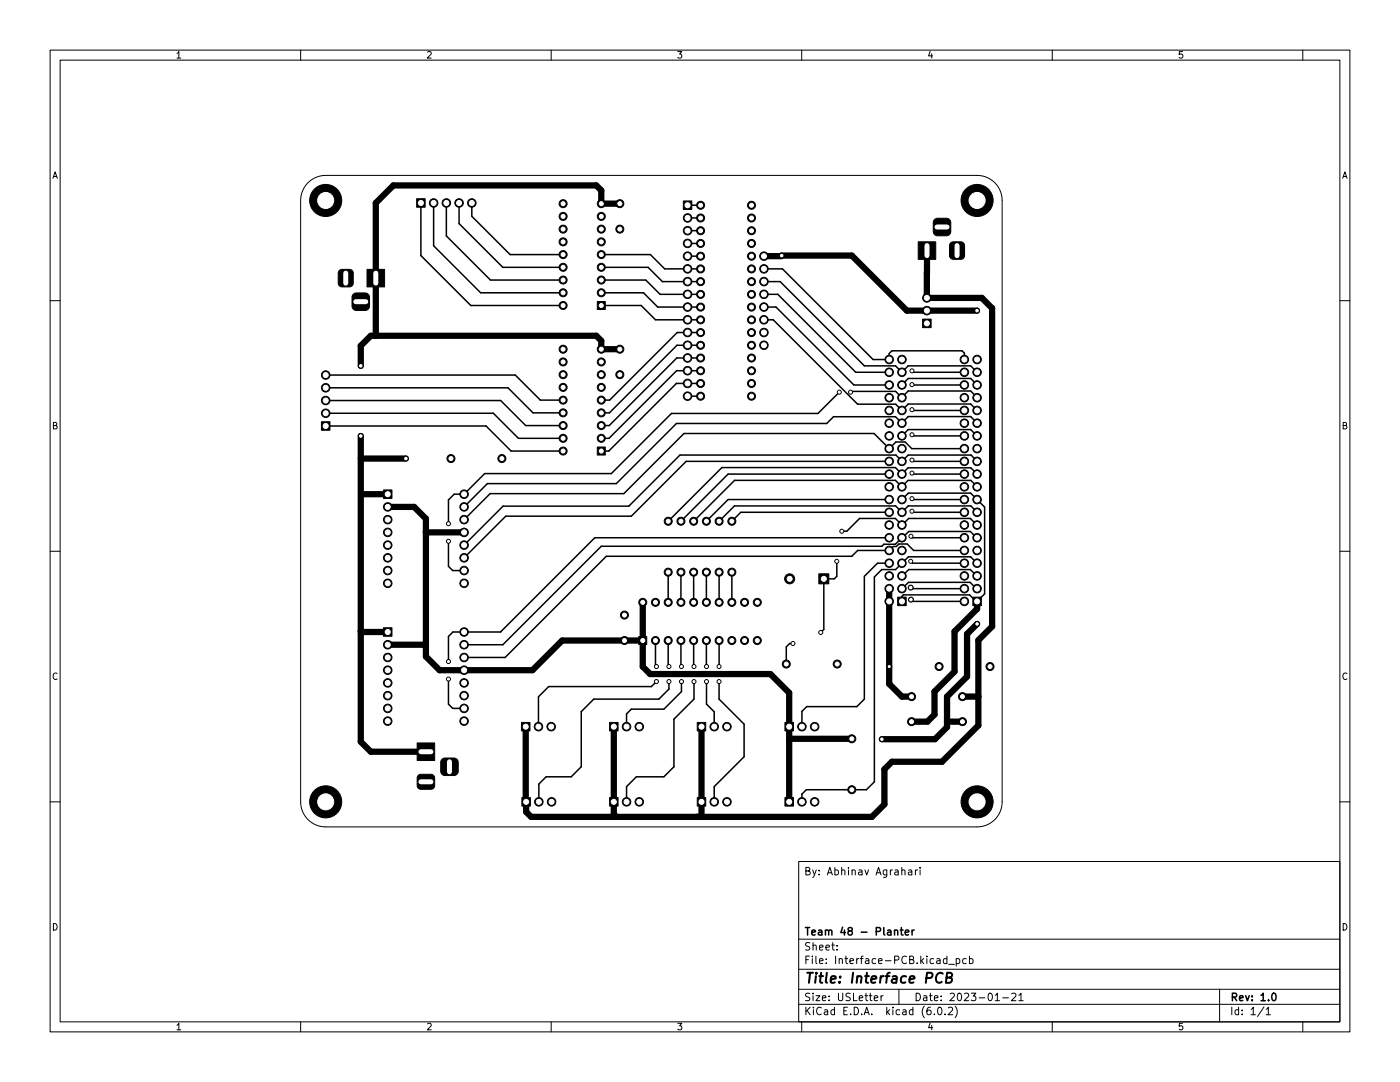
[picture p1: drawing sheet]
<svg xmlns="http://www.w3.org/2000/svg" width="279mm" height="216mm" viewBox="0 0 279 216" stroke-linecap="round" stroke-linejoin="round" font-family="sans-serif">
<defs><g id="words">
<text font-size="2.8" x="160.4" y="196.2">Title: Interface PCB</text>
<g font-size="2.1">
<text x="160.4" y="174.6">By: Abhinav Agrahari</text>
<text x="160.4" y="189.7">Sheet:</text>
<text x="160.4" y="186.7">Team 48 - Planter</text>
<text x="160.4" y="192.4">File: Interface-PCB.kicad_pcb</text>
<text x="160.4" y="202.5">KiCad E.D.A. kicad (6.0.2)</text>
<text x="160.4" y="199.7">Size: USLetter</text>
<text x="182.4" y="199.7">Date: 2023-01-21</text>
<text x="245.4" y="199.7">Rev: 1.0</text>
<text x="245.4" y="202.5">Id: 1/1</text>
</g>
<g font-size="1.8">
<text x="35" y="11.6">1</text>
<text x="85" y="11.6">2</text>
<text x="135" y="11.6">3</text>
<text x="185" y="11.6">4</text>
<text x="235" y="11.6">5</text>
<text x="10.3" y="35.6">A</text>
<text x="267.7" y="35.6">A</text>
<text x="10.3" y="85.7">B</text>
<text x="267.7" y="85.7">B</text>
<text x="10.3" y="135.6">C</text>
<text x="267.7" y="135.6">C</text>
<text x="10.3" y="185.7">D</text>
<text x="267.7" y="185.7">D</text>
<text x="35" y="205.6">1</text>
<text x="85" y="205.6">2</text>
<text x="135" y="205.6">3</text>
<text x="185" y="205.6">4</text>
<text x="235" y="205.6">5</text>
</g>
</g></defs>
<g fill="none" stroke="#000" stroke-width=".2">
<path d="M10 10h259.4v195.9h-259.4zM12 12h255.4v191.9h-255.4zM60 10v2M110 10v2M160 10v2M210 10v2M260 10v2M61.5 36.5a5 5 0 0 1 3.5-1.5h130a5 5 0 0 1 5 5v120a5 5 0 0 1-5 5h-130a5 5 0 0 1-5-5v-120a5 5 0 0 1 1.5-3.5zM10 60h2M267.4 60h2M10 110h2M267.4 110h2"/>
<path d="M10 160h2M267.4 160h2M159.4 171.9h108v32h-108zM180 173.7l.2-.1h.3l.1 1M181.3 173.6h.6l.1 1M182 173.9l-.5 .1-.2 .2 .2 .4 .5-.1M182.7 173.6v1M183.1 173.6l-.4 .3M183.6 173.1v.1M183.6 173.6v1M159.4 197.4h108M159.4 193.4h108"/>
<path d="M159.4 187.4h108M167 189.4v.2M167 188.7v.1M174.5 199.2l.7-.2-.1-.3h-.4l-.2 .2v.7h.6M175.8 198.7v1M176.3 198.7l-.5 .3M179.4 197.4v3M189 191.4l-.5-.1-.2 .3 .1 .6h.6M189 190.8v1.5M189.3 192.4h1.2M190.8 191.4l.5-.1 .2 .3-.1 .6h-.6M190.8 191.3v1.5"/>
<path d="M192.8 191.4l-.4-.1-.3 .3 .2 .6h.5M193.5 191.4l.4-.1 .3 .3-.2 .6h-.5M193.5 190.8v1.5M198.6 198.6l.4-.4v1.5M198.6 199.7h.9M200.1 199.1h1.2M201.9 198.3l.6-.1 .3 .4-1 1.1h1M203.3 198.6l.5-.4v1.5M203.3 199.7h.9M243.4 197.4v6.5M60 203.9v2M110 203.9v2"/>
<path d="M159.4 200.4h108M160 203.9v2M186.5 202.3v.2M187.3 201h.2a.8 .8 0 0 1 .5 .7 .8 .8 0 0 1-.5 .8 1 1 0 0 1-.2-1.5zM188.6 202.3v.2M189.3 201.1l.5-.1 .3 .4-.9 1.1h.9M190.6 200.8a1.72 1.72 0 0 1 0 2.2M210 203.9v2M252.3 200.9l-1.3 1.9M252.7 201.4l.4-.4v1.5M252.7 202.5h.8M260 203.9v2"/>
</g>
<g fill="none" stroke="#000" stroke-width=".3">
<path d="M84 40.5v10.5l10 10h18.4M86.5 40.5v8.5l9.4 9.4h16.5M89.1 40.5v6.6l8.8 8.8h14.5M91.6 40.5v4.1l8.7 8.7h12.1M94.2 40.5v2.7l7.6 7.6h10.6M120 58.4h8.4l2.9 2.9h8.5M120 55.9h8.9l2.8 2.8h8.1M120 53.3h9.3l2.9 2.9h7.6M120 50.8h9.8l2.8 2.8 7.2 .1M137.2 43.5h2.6M137.2 46h2.6M137.2 48.6h2.6"/>
<path d="M137.2 51.1h2.6M137.2 40.9h2.6M139.8 58.7h.1M139.8 56.2h.1M139.8 43.5h.1M139.8 46h.1M139.8 40.9v.1M152.5 58.7h2.7l15.6 15.6h6.7M152.5 56.2h3.2l16.8 16.8h6.2l1.3 1.3M152.5 53.6h3.7l18 18.1h3.3v-1.2l.5-.5h14l.5 .5v1.2M65 79.9h34.9l5 5h7.5M65 77.4h36.4l5 5h6"/>
<path d="M65 74.8h37.8l5 5h4.6M120 61h8l2.8 2.8h9M135 76.5l-13.5 13.5h-1.5M135 76.5h.1M135 76.5h4.8M137.2 79l2.6 .1M139.8 74h-4.8l-13.5 13.5h-1.5M139.8 74h.1M139.8 71.4h-4.7l-13.5 13.5h-1.6M139.8 71.4h.1M139.8 68.9h-4.7l-13.5 13.5h-1.6M139.8 68.9h.1"/>
<path d="M139.8 66.3h-4.6l-13.5 13.5h-1.7M139.8 66.3v.1M139.8 63.8h.1M139.8 61.3h.1M152.5 63.8h1.8l16.9 16.9h7.5l1.3 1.2M152.5 61.3h2.4l15.5 15.5h7.1M167.5 78.3l-4.2 4.2h-29.3l-12 12h-25.3l-4.1 4.1h-2l-1.1 1.2v4.7M169.7 78.3l.2-.2h8.8l1.3 1.3M180 74.3l1.3-1.3h12.4l1.3 1.3M180 79.3l1.3-1.3h12.4l1.3 1.3M180 76.8l1.3-1.3h12.4l1.3 1.3M182 76.7l10.5 .1"/>
<path d="M182 74l.3 .3h10.2M65 85h32l5 5h10.4M65 82.5h33.5l5 5h8.9M177.5 94.6h-32.2l-9.4 9.4M177.5 99.7h-32.2l-4.3 4.3M177.5 92.1h-40.6l-10.9 10.9h-25.1l-8.3 8.3M180 87l1.3-1.3h12.4l1.3 1.3M180 81.9l1.3-1.3h12.4l1.3 1.3M180 92.1l-1.2-1.3h-43.1l-10.2 10.2h-25.1l-7.8 7.8M180 99.7l1.3-1.3h12.4l2.8 2.8v17.3l-1.5 1.5M180 94.6l1.2-1.2h12.5l1.3 1.2M180 94.6l-1.3-1.3h-34.6l-10.7 10.7"/>
<path d="M180 97.1l1.2-1.2h12.6l1.2 1.2M180 97.1l-1.3-1.3h-32.1l-8.2 8.2M180 84.4l1.3-1.3h12.4l1.3 1.3M180 84.4l-1.3-1.3h-12.4l-1.3 1.4h-30l-12 12h-25.7l-4.7 4.6M180 92l1.3-1.2h12.5l1.2 1.2M182 94.4l.2 .2h10.3M182 99.5l.2 .2h10.3M182 91.8l.3 .3h10.2M182 86.7l.2 .3h10.3M182 81.7l.2 .2h10.3M192.5 89.5h-10.5l-1.4-1.3h-1.8l-1.3 1.3-3.1-3h-37.9l-12 12h-26.7l-5.2 5.2M89.5 108v5l.9 .8h2.2"/>
<path d="M133.4 114.2v6M135.9 114.2v6M138.4 114.2v6M141 114.2v6M143.5 114.2v6M146.1 114.2v6M167 112v3l-.5 .5h-2.1v10.1l-.6 .6M177.5 112.4h-2.4l-2.6 2.6v24.5l-1.5 1.5h-10l-1 1v3M177.5 102.2h-29.7l-1.7 1.8M177.5 107.3h-58.8l-18.8 18.8h-9.5l-.9 .9v5M180 117.5l1.3-1.3h12.3l1.4 1.3M180 115l1.3-1.3h12.4l1.3 1.3"/>
<path d="M180 107.4l1.3-1.3h12.4l1.3 1.3M180 107.3l-1.3 1.3h-2.3l-.4 .4h-56l-19.6 19.6h-7.8M180 102.2l1.3-1.2h12.4l1.3 1.2M180 102.2l-1.3-1.2h-32.1l-3.1 3M181.7 112l.4 .4h10.4M181.7 117.2l.3 .3h10.5M181.8 107l.3 .3h10.4M181.8 119.7l.4 .3h10.3M182 102l.2 .2h10.3M192.5 109.8h-10.2l-1.3-1.3h-1.6l-.5 .5h-.6l-.8 .8h-6.3l-1.2 1.2h-49l-20.2 20.2h-8.2M195 104.8l-1.3-1.4h-12.4l-1.3 1.4-1.3-1.4h-7.1l-2.6 2.6h-1M195 112.4l-1.3-1.3h-12.4l-2.6 2.6h-2.7l-1.5 1.4v40.9l-1.6 1.6h-12l-.9 .9v1.5"/>
<path d="M89.5 135.5v5l.9 .8h2.2M130.8 127.8v5l.2 .2M131 136l-1 1h-20.5l-2 2v6M133.4 127.8v5.1l.1 .1M133.5 136v1.5l-2 2h-13l-2.5 2.5v11l-2 2h-5l-1.5 1.5v3.5M135.9 127.8v5.1l.1 .1M136 136v2l-3.5 3.5h-6.5l-1 1v2.5M138.4 127.8l.1 5.2M138.5 136v3.5l-4 4v9.5l-2 2h-5.5l-2 2v3M141 127.8v5.2M141 136v4.5l1.5 1.5v3M143.5 136v3.5l5 5v6.5l-6 6v3"/>
<path d="M143.5 127.8v5.2M158.2 128.4h-.6l-.7 .7v3.4M180 120.1v-1l.3-.4h13.2l1.5 1.4M178.5 185.7l.2-.1 .4 .1 .1 .9M178.5 185.6v1M179.7 185.6h.5M179.9 185.1v1.3l.3 .2M180.7 186.1l.7-.2-.1-.2-.4-.1-.2 .2v.7h.6M182 185.6v1M182.5 185.6l-.5 .3M254 198.2h.2a.8 .8 0 0 1 .5 .7 .8 .8 0 0 1-.5 .8 1 1 0 0 1-.2-1.5z"/>
</g>
<path d="M188.1 194.3a.88 .88 0 0 0-1 0 .88 .88 0 0 0-.3 .9 .69 .69 0 0 0 .3 .8 .69 .69 0 0 0 .8-.1M188.9 195.1h.7l.3-.2a.45 .45 0 0 0-.2-.8h-.7l-.2 2 .9-.1a.51 .51 0 0 0 .3-.5 .51 .51 0 0 0-.4-.4" fill="none" stroke="#000" stroke-width=".4"/>
<g fill="#000" stroke="#000" stroke-width=".2">
<path d="M67.8 53.9l.5-.2h1.4l.6 .3 .2 .5v2l-.3 .6-.5 .2h-1.4l-.6-.3-.2-.5v-2zM70.5 58.7l.5-.2 1.9-.1a.88 .88 0 0 1 .8 .9v1.8a.88 .88 0 0 1-.8 .9h-1.8a.88 .88 0 0 1-.8-.9v-1.9zM73.3 53.7h3.4v3.6h-3.4zM83.1 39.6h1.7v1.7h-1.7zM136.4 40.1h1.7v1.7h-1.7zM183.3 48.3h3.4v3.4h-3.4zM186.5 43.8l.5-.2h1.9a.88 .88 0 0 1 .8 .8v1.8a.88 .88 0 0 1-.8 .8h-1.8a.88 .88 0 0 1-.8-.8v-1.9zM189.7 48.5l.6-.2h1.6l.4 .2 .2 .5v2l-.3 .6-.5 .1h-1.4l-.6-.2-.2-.5v-2zM119.2 60.2h1.6v1.6h-1.6zM184.1 63.7h1.7v1.7h-1.7zM64.1 84.1h1.8v1.7h-1.8zM76.5 97.8h1.7v1.7h-1.7z"/>
<path d="M119.2 89.2h1.6v1.6h-1.6zM163.4 114.5h2v2h-2zM179.2 119.1h1.7v1.7h-1.7zM194.1 119.1h1.7v1.7h-1.7zM76.5 125.3h1.7v1.7h-1.7zM127.5 127h1.6v1.6h-1.6zM83.5 154.7l.5-.2h2l.5 .2 .2 .5v1.6l-.1 .4-.6 .3h-2l-.5-.2-.2-.5v-1.7zM83.3 148.2h3.4v3.6h-3.4zM88.2 151.5l.5-.2 1.9-.1a.88 .88 0 0 1 .8 .9v1.8a.88 .88 0 0 1-.8 .9h-1.8a.88 .88 0 0 1-.8-.9v-1.9zM104.1 144.2h1.7v1.7h-1.7zM121.6 144.2h1.8v1.7h-1.8zM139.2 144.2h1.7v1.7h-1.7z"/>
<path d="M156.6 144.2h1.7v1.7h-1.7zM104.1 159.2h1.7v1.7h-1.7zM121.6 159.2h1.8v1.7h-1.8zM139.2 159.2h1.7v1.7h-1.7zM156.6 159.2h1.7v1.7h-1.7z"/>
<circle cx="65" cy="40" r="3.2"/>
<circle cx="195" cy="40" r="3.2"/>
<circle cx="86.5" cy="40.5" r=".85"/>
<circle cx="89.1" cy="40.5" r=".85"/>
<circle cx="91.6" cy="40.5" r=".85"/>
<circle cx="94.2" cy="40.5" r=".85"/>
<circle cx="112.4" cy="48.3" r=".8"/>
<circle cx="112.4" cy="45.7" r=".8"/>
<circle cx="112.4" cy="43.2" r=".8"/>
<circle cx="112.4" cy="40.6" r=".8"/>
<circle cx="112.4" cy="55.9" r=".8"/>
<circle cx="112.4" cy="50.8" r=".8"/>
<circle cx="112.4" cy="58.4" r=".8"/>
<circle cx="112.4" cy="53.3" r=".8"/>
<circle cx="120" cy="40.6" r=".8"/>
<circle cx="120" cy="45.7" r=".8"/>
<circle cx="120" cy="43.2" r=".8"/>
<circle cx="120" cy="48.3" r=".8"/>
<circle cx="120" cy="55.9" r=".8"/>
<circle cx="120" cy="53.3" r=".8"/>
<circle cx="120" cy="58.4" r=".8"/>
<circle cx="120" cy="50.8" r=".8"/>
<circle cx="123.7" cy="40.6" r=".8"/>
<circle cx="123.7" cy="45.7" r=".8"/>
<circle cx="137.2" cy="58.7" r=".85"/>
<circle cx="137.2" cy="51.1" r=".85"/>
<circle cx="137.2" cy="56.2" r=".85"/>
<circle cx="137.2" cy="53.6" r=".85"/>
<circle cx="137.2" cy="46" r=".85"/>
<circle cx="137.2" cy="48.6" r=".85"/>
<circle cx="137.2" cy="43.5" r=".85"/>
<circle cx="139.8" cy="48.6" r=".8"/>
<circle cx="139.8" cy="43.5" r=".8"/>
<circle cx="139.8" cy="41" r=".8"/>
<circle cx="139.8" cy="46" r=".8"/>
<circle cx="139.8" cy="53.7" r=".8"/>
<circle cx="139.8" cy="58.7" r=".8"/>
<circle cx="139.8" cy="56.2" r=".8"/>
<circle cx="139.8" cy="51.1" r=".8"/>
<circle cx="150" cy="41" r=".8"/>
<circle cx="150" cy="46" r=".8"/>
<circle cx="150" cy="43.5" r=".8"/>
<circle cx="150" cy="48.6" r=".8"/>
<circle cx="150" cy="58.7" r=".8"/>
<circle cx="150" cy="51.1" r=".8"/>
<circle cx="150" cy="53.7" r=".8"/>
<circle cx="150" cy="56.2" r=".8"/>
<circle cx="152.5" cy="56.2" r=".85"/>
<circle cx="152.5" cy="58.7" r=".85"/>
<circle cx="152.5" cy="51.1" r=".85"/>
<circle cx="152.5" cy="53.6" r=".85"/>
<circle cx="156" cy="51" r=".5"/>
<circle cx="185" cy="59.4" r=".85"/>
<circle cx="65" cy="77.4" r=".85"/>
<circle cx="65" cy="74.8" r=".85"/>
<circle cx="65" cy="79.9" r=".85"/>
<circle cx="72" cy="73" r=".5"/>
<circle cx="112.4" cy="72.2" r=".8"/>
<circle cx="112.4" cy="74.8" r=".8"/>
<circle cx="112.4" cy="79.8" r=".8"/>
<circle cx="112.4" cy="69.7" r=".8"/>
<circle cx="112.4" cy="77.3" r=".8"/>
<circle cx="112.4" cy="61" r=".8"/>
<circle cx="120" cy="74.8" r=".8"/>
<circle cx="120" cy="72.2" r=".8"/>
<circle cx="120" cy="69.7" r=".8"/>
<circle cx="120" cy="79.8" r=".8"/>
<circle cx="120" cy="77.3" r=".8"/>
<circle cx="123.7" cy="74.8" r=".8"/>
<circle cx="123.7" cy="69.7" r=".8"/>
<circle cx="137.2" cy="66.3" r=".85"/>
<circle cx="137.2" cy="76.5" r=".85"/>
<circle cx="137.2" cy="61.3" r=".85"/>
<circle cx="137.2" cy="68.9" r=".85"/>
<circle cx="137.2" cy="79" r=".85"/>
<circle cx="137.2" cy="74" r=".85"/>
<circle cx="137.2" cy="71.4" r=".85"/>
<circle cx="137.2" cy="63.8" r=".85"/>
<circle cx="139.8" cy="76.5" r=".8"/>
<circle cx="139.8" cy="61.3" r=".8"/>
<circle cx="139.8" cy="68.9" r=".8"/>
<circle cx="139.8" cy="63.8" r=".8"/>
<circle cx="139.8" cy="71.4" r=".8"/>
<circle cx="139.8" cy="66.4" r=".8"/>
<circle cx="139.8" cy="79.1" r=".8"/>
<circle cx="139.8" cy="74" r=".8"/>
<circle cx="150" cy="66.4" r=".8"/>
<circle cx="150" cy="74" r=".8"/>
<circle cx="150" cy="79.1" r=".8"/>
<circle cx="150" cy="76.5" r=".8"/>
<circle cx="150" cy="63.8" r=".8"/>
<circle cx="150" cy="61.3" r=".8"/>
<circle cx="150" cy="71.4" r=".8"/>
<circle cx="150" cy="68.9" r=".8"/>
<circle cx="152.5" cy="61.3" r=".85"/>
<circle cx="152.5" cy="68.9" r=".85"/>
<circle cx="152.5" cy="63.8" r=".85"/>
<circle cx="152.5" cy="66.3" r=".85"/>
<circle cx="167.5" cy="78.3" r=".4"/>
<circle cx="169.7" cy="78.3" r=".4"/>
<circle cx="177.5" cy="79.4" r=".85"/>
<circle cx="177.5" cy="74.3" r=".85"/>
<circle cx="177.5" cy="71.7" r=".85"/>
<circle cx="177.5" cy="76.8" r=".85"/>
<circle cx="180" cy="79.4" r=".85"/>
<circle cx="180" cy="76.8" r=".85"/>
<circle cx="180" cy="71.7" r=".85"/>
<circle cx="180" cy="74.3" r=".85"/>
<circle cx="182" cy="76.8" r=".4"/>
<circle cx="182" cy="74" r=".4"/>
<circle cx="185" cy="62" r=".85"/>
<circle cx="192.5" cy="71.7" r=".85"/>
<circle cx="192.5" cy="74.3" r=".85"/>
<circle cx="192.5" cy="76.8" r=".85"/>
<circle cx="192.5" cy="79.4" r=".85"/>
<circle cx="195" cy="62" r=".5"/>
<circle cx="195" cy="79.4" r=".85"/>
<circle cx="195" cy="76.8" r=".85"/>
<circle cx="195" cy="74.3" r=".85"/>
<circle cx="195" cy="71.7" r=".85"/>
<circle cx="65" cy="82.5" r=".85"/>
<circle cx="72" cy="87" r=".5"/>
<circle cx="81" cy="91.5" r=".5"/>
<circle cx="90" cy="91.5" r=".8"/>
<circle cx="92.6" cy="98.6" r=".85"/>
<circle cx="100.2" cy="91.5" r=".8"/>
<circle cx="112.4" cy="82.4" r=".8"/>
<circle cx="112.4" cy="87.5" r=".8"/>
<circle cx="112.4" cy="84.9" r=".8"/>
<circle cx="112.4" cy="90" r=".8"/>
<circle cx="120" cy="82.4" r=".8"/>
<circle cx="120" cy="87.5" r=".8"/>
<circle cx="120" cy="84.9" r=".8"/>
<circle cx="177.5" cy="92.1" r=".85"/>
<circle cx="177.5" cy="94.6" r=".85"/>
<circle cx="177.5" cy="97.1" r=".85"/>
<circle cx="177.5" cy="81.9" r=".85"/>
<circle cx="177.5" cy="99.7" r=".85"/>
<circle cx="177.5" cy="89.5" r=".85"/>
<circle cx="177.5" cy="87" r=".85"/>
<circle cx="177.5" cy="84.4" r=".85"/>
<circle cx="180" cy="92.1" r=".85"/>
<circle cx="180" cy="87" r=".85"/>
<circle cx="180" cy="84.4" r=".85"/>
<circle cx="180" cy="81.9" r=".85"/>
<circle cx="180" cy="97.1" r=".85"/>
<circle cx="180" cy="94.6" r=".85"/>
<circle cx="180" cy="89.5" r=".85"/>
<circle cx="180" cy="99.7" r=".85"/>
<circle cx="182" cy="94.4" r=".4"/>
<circle cx="182" cy="81.7" r=".4"/>
<circle cx="182" cy="86.7" r=".4"/>
<circle cx="182" cy="91.8" r=".4"/>
<circle cx="182" cy="99.5" r=".4"/>
<circle cx="192.5" cy="84.4" r=".85"/>
<circle cx="192.5" cy="99.7" r=".85"/>
<circle cx="192.5" cy="89.5" r=".85"/>
<circle cx="192.5" cy="94.6" r=".85"/>
<circle cx="192.5" cy="92.1" r=".85"/>
<circle cx="192.5" cy="81.9" r=".85"/>
<circle cx="192.5" cy="97.1" r=".85"/>
<circle cx="192.5" cy="87" r=".85"/>
<circle cx="195" cy="92.1" r=".85"/>
<circle cx="195" cy="99.7" r=".85"/>
<circle cx="195" cy="84.4" r=".85"/>
<circle cx="195" cy="94.6" r=".85"/>
<circle cx="195" cy="87" r=".85"/>
<circle cx="195" cy="81.9" r=".85"/>
<circle cx="195" cy="97.1" r=".85"/>
<circle cx="195" cy="89.5" r=".85"/>
<circle cx="77.4" cy="106.2" r=".85"/>
<circle cx="77.4" cy="113.8" r=".85"/>
<circle cx="77.4" cy="108.8" r=".85"/>
<circle cx="77.4" cy="111.3" r=".85"/>
<circle cx="77.4" cy="101.1" r=".85"/>
<circle cx="77.4" cy="103.7" r=".85"/>
<circle cx="77.4" cy="116.4" r=".85"/>
<circle cx="89.5" cy="104.5" r=".4"/>
<circle cx="89.5" cy="108" r=".4"/>
<circle cx="92.6" cy="106.2" r=".85"/>
<circle cx="92.6" cy="101.1" r=".85"/>
<circle cx="92.6" cy="111.3" r=".85"/>
<circle cx="92.6" cy="113.8" r=".85"/>
<circle cx="92.6" cy="116.4" r=".85"/>
<circle cx="92.6" cy="103.7" r=".85"/>
<circle cx="92.6" cy="108.8" r=".85"/>
<circle cx="133.4" cy="114.2" r=".8"/>
<circle cx="133.4" cy="104" r=".8"/>
<circle cx="135.9" cy="114.2" r=".8"/>
<circle cx="135.9" cy="104" r=".8"/>
<circle cx="138.4" cy="104" r=".8"/>
<circle cx="138.4" cy="114.2" r=".8"/>
<circle cx="141" cy="114.2" r=".8"/>
<circle cx="141" cy="104" r=".8"/>
<circle cx="143.5" cy="104" r=".8"/>
<circle cx="143.5" cy="114.2" r=".8"/>
<circle cx="146.1" cy="114.2" r=".8"/>
<circle cx="146.1" cy="104" r=".8"/>
<circle cx="157.6" cy="115.5" r="1"/>
<circle cx="167" cy="112" r=".4"/>
<circle cx="168" cy="106" r=".4"/>
<circle cx="177.5" cy="120" r=".85"/>
<circle cx="177.5" cy="117.5" r=".85"/>
<circle cx="177.5" cy="107.3" r=".85"/>
<circle cx="177.5" cy="112.4" r=".85"/>
<circle cx="177.5" cy="102.2" r=".85"/>
<circle cx="177.5" cy="104.8" r=".85"/>
<circle cx="177.5" cy="114.9" r=".85"/>
<circle cx="177.5" cy="109.8" r=".85"/>
<circle cx="180" cy="102.2" r=".85"/>
<circle cx="180" cy="114.9" r=".85"/>
<circle cx="180" cy="109.8" r=".85"/>
<circle cx="180" cy="112.4" r=".85"/>
<circle cx="180" cy="104.8" r=".85"/>
<circle cx="180" cy="107.3" r=".85"/>
<circle cx="180" cy="117.5" r=".85"/>
<circle cx="181.7" cy="112" r=".4"/>
<circle cx="181.8" cy="117.3" r=".5"/>
<circle cx="181.8" cy="107" r=".4"/>
<circle cx="181.8" cy="119.6" r=".5"/>
<circle cx="182" cy="102" r=".4"/>
<circle cx="192.5" cy="109.8" r=".85"/>
<circle cx="192.5" cy="104.8" r=".85"/>
<circle cx="192.5" cy="102.2" r=".85"/>
<circle cx="192.5" cy="107.3" r=".85"/>
<circle cx="192.5" cy="114.9" r=".85"/>
<circle cx="192.5" cy="120" r=".85"/>
<circle cx="192.5" cy="112.4" r=".85"/>
<circle cx="192.5" cy="117.5" r=".85"/>
<circle cx="195" cy="109.8" r=".85"/>
<circle cx="195" cy="102.2" r=".85"/>
<circle cx="195" cy="104.8" r=".85"/>
<circle cx="195" cy="112.4" r=".85"/>
<circle cx="195" cy="114.9" r=".85"/>
<circle cx="195" cy="117.5" r=".85"/>
<circle cx="195" cy="107.3" r=".85"/>
<circle cx="77.4" cy="133.7" r=".85"/>
<circle cx="77.4" cy="138.8" r=".85"/>
<circle cx="77.4" cy="136.3" r=".85"/>
<circle cx="77.4" cy="128.6" r=".85"/>
<circle cx="77.4" cy="131.2" r=".85"/>
<circle cx="89.5" cy="135.5" r=".4"/>
<circle cx="89.5" cy="132" r=".4"/>
<circle cx="92.6" cy="133.7" r=".85"/>
<circle cx="92.6" cy="136.3" r=".85"/>
<circle cx="92.6" cy="138.8" r=".85"/>
<circle cx="92.6" cy="126.1" r=".85"/>
<circle cx="92.6" cy="128.6" r=".85"/>
<circle cx="92.6" cy="131.2" r=".85"/>
<circle cx="124.6" cy="122.7" r=".8"/>
<circle cx="124.6" cy="127.8" r=".8"/>
<circle cx="128.3" cy="120.2" r=".8"/>
<circle cx="130.8" cy="127.8" r=".8"/>
<circle cx="130.8" cy="120.2" r=".8"/>
<circle cx="131" cy="136" r=".4"/>
<circle cx="131" cy="133" r=".4"/>
<circle cx="133.4" cy="127.8" r=".8"/>
<circle cx="133.4" cy="120.2" r=".8"/>
<circle cx="133.5" cy="136" r=".4"/>
<circle cx="133.5" cy="133" r=".4"/>
<circle cx="135.9" cy="127.8" r=".8"/>
<circle cx="135.9" cy="120.2" r=".8"/>
<circle cx="136" cy="133" r=".4"/>
<circle cx="136" cy="136" r=".4"/>
<circle cx="138.4" cy="120.2" r=".8"/>
<circle cx="138.4" cy="127.8" r=".8"/>
<circle cx="138.5" cy="136" r=".4"/>
<circle cx="138.5" cy="133" r=".4"/>
<circle cx="141" cy="127.8" r=".8"/>
<circle cx="141" cy="120.2" r=".8"/>
<circle cx="141" cy="136" r=".4"/>
<circle cx="141" cy="133" r=".4"/>
<circle cx="143.5" cy="136" r=".4"/>
<circle cx="143.5" cy="133" r=".4"/>
<circle cx="143.5" cy="127.8" r=".8"/>
<circle cx="143.5" cy="120.2" r=".8"/>
<circle cx="146.1" cy="120.2" r=".8"/>
<circle cx="146.1" cy="127.8" r=".8"/>
<circle cx="148.6" cy="120.2" r=".8"/>
<circle cx="148.6" cy="127.8" r=".8"/>
<circle cx="151.1" cy="127.8" r=".8"/>
<circle cx="151.1" cy="120.2" r=".8"/>
<circle cx="156.9" cy="132.5" r=".8"/>
<circle cx="158.3" cy="128.4" r=".4"/>
<circle cx="163.8" cy="126.2" r=".4"/>
<circle cx="167.1" cy="132.5" r=".8"/>
<circle cx="177.5" cy="133" r=".4"/>
<circle cx="181.9" cy="139" r=".8"/>
<circle cx="187.4" cy="133" r=".8"/>
<circle cx="192.1" cy="139" r=".8"/>
<circle cx="195" cy="124.5" r=".5"/>
<circle cx="197.6" cy="133" r=".8"/>
<circle cx="65" cy="160" r="3.2"/>
<circle cx="77.4" cy="141.3" r=".85"/>
<circle cx="77.4" cy="143.9" r=".85"/>
<circle cx="92.6" cy="141.3" r=".85"/>
<circle cx="92.6" cy="143.9" r=".85"/>
<circle cx="107.5" cy="145" r=".85"/>
<circle cx="107.5" cy="160" r=".85"/>
<circle cx="110" cy="145" r=".85"/>
<circle cx="110.1" cy="160" r=".85"/>
<circle cx="125" cy="160" r=".85"/>
<circle cx="125" cy="145" r=".85"/>
<circle cx="127.6" cy="160" r=".85"/>
<circle cx="127.6" cy="145" r=".85"/>
<circle cx="142.5" cy="145" r=".85"/>
<circle cx="142.5" cy="160" r=".85"/>
<circle cx="145.1" cy="160" r=".85"/>
<circle cx="145.1" cy="145" r=".85"/>
<circle cx="160" cy="160" r=".85"/>
<circle cx="160" cy="145" r=".85"/>
<circle cx="162.6" cy="145" r=".85"/>
<circle cx="162.6" cy="160" r=".85"/>
<circle cx="170" cy="147.4" r=".8"/>
<circle cx="170" cy="157.6" r=".8"/>
<circle cx="176" cy="147.5" r=".5"/>
<circle cx="181.9" cy="144" r=".8"/>
<circle cx="192.1" cy="144" r=".8"/>
<circle cx="195" cy="160" r="3.2"/>
</g>
<g fill="none" stroke="#000" stroke-width="1.3">
<path d="M123.7 40.6h-3.7v-2.6l-1-1h-40.5l-3.5 3.5v26.5M152.5 51.1l17.5-.1 11 11h14M185 50v9.4h10.9l2.1 2.1v63.5l-2.7 2.8v17l-7.3 7.2h-10l-1.5 1.5v7l-2.5 2.5h-68l-1-1-.1-17M123.7 69.7h-3.7v-1.7l-1-1h-45l-2 2v4M72 87v61l2 2h11M72 91.5h9M72.4 98.6h5M77.4 101.1h5.3l2.3 2.4v27.5l2.7 2.7h18.6l5.9-5.9h16.1M85.3 106.2h7.3M177.5 117.5v19l2.5 2.5h1.9M72 126l.1 .1h5.3M77.4 128.6h7.3l.3 .4"/>
<path d="M128.3 120.2v12.8l1.5 1.5h24l3.7 3.7v21.8M192.1 139h3.2M195 124.5l-2 2v8.5l-4 4v6.1l-2.4 2.4h-10.6M195 120v1.5l-4.5 4.5v8l-4 4v4.6l-1.4 1.4h-3.2M122.5 145v17.5l.5 .5M140 145v18M170 147.4l-12.5 .1M189 144h3.1"/>
</g>
<g fill="#fff" stroke="#fff" stroke-width=".2">
<circle cx="168" cy="106" r=".2"/>
<circle cx="163.8" cy="126.2" r=".2"/>
<circle cx="167" cy="112" r=".2"/>
<circle cx="176" cy="147.5" r=".25"/>
<circle cx="156" cy="51" r=".25"/>
<circle cx="195" cy="124.5" r=".25"/>
<circle cx="195" cy="62" r=".25"/>
<circle cx="72" cy="87" r=".25"/>
<circle cx="81" cy="91.5" r=".25"/>
<circle cx="72" cy="73" r=".25"/>
<circle cx="141" cy="136" r=".2"/>
<circle cx="141" cy="133" r=".2"/>
<circle cx="133.5" cy="136" r=".2"/>
<circle cx="133.5" cy="133" r=".2"/>
<circle cx="138.5" cy="133" r=".2"/>
<circle cx="138.5" cy="136" r=".2"/>
<circle cx="143.5" cy="136" r=".2"/>
<circle cx="143.5" cy="133" r=".2"/>
<circle cx="131" cy="133" r=".2"/>
<circle cx="131" cy="136" r=".2"/>
<circle cx="136" cy="136" r=".2"/>
<circle cx="136" cy="133" r=".2"/>
<circle cx="182" cy="76.8" r=".2"/>
<circle cx="182" cy="74" r=".2"/>
<circle cx="182" cy="94.4" r=".2"/>
<circle cx="182" cy="99.5" r=".2"/>
<circle cx="182" cy="102" r=".2"/>
<circle cx="182" cy="91.8" r=".2"/>
<circle cx="182" cy="86.7" r=".2"/>
<circle cx="89.5" cy="132" r=".2"/>
<circle cx="181.8" cy="107" r=".2"/>
<circle cx="89.5" cy="135.5" r=".2"/>
<circle cx="89.5" cy="104.5" r=".2"/>
<circle cx="89.5" cy="108" r=".2"/>
<circle cx="169.7" cy="78.3" r=".2"/>
<circle cx="167.5" cy="78.2" r=".2"/>
<circle cx="181.8" cy="112" r=".2"/>
<circle cx="158.2" cy="128.4" r=".2"/>
<circle cx="182" cy="81.7" r=".2"/>
<circle cx="177.5" cy="133" r=".2"/>
<circle cx="181.8" cy="119.6" r=".25"/>
<circle cx="181.7" cy="117.2" r=".25"/>
<circle cx="120" cy="61" r=".4"/>
<circle cx="120" cy="58.4" r=".4"/>
<circle cx="120" cy="55.9" r=".4"/>
<circle cx="120" cy="53.3" r=".4"/>
<circle cx="120" cy="50.8" r=".4"/>
<circle cx="120" cy="48.3" r=".4"/>
<circle cx="120" cy="45.7" r=".4"/>
<circle cx="120" cy="43.2" r=".4"/>
<circle cx="120" cy="40.6" r=".4"/>
<circle cx="112.4" cy="40.6" r=".4"/>
<circle cx="112.4" cy="43.2" r=".4"/>
<circle cx="112.4" cy="45.7" r=".4"/>
<circle cx="112.4" cy="48.3" r=".4"/>
<circle cx="112.4" cy="50.8" r=".4"/>
<circle cx="112.4" cy="53.3" r=".4"/>
<circle cx="112.4" cy="55.9" r=".4"/>
<circle cx="112.4" cy="58.4" r=".4"/>
<circle cx="112.4" cy="61" r=".4"/>
<circle cx="164.4" cy="115.5" r=".5"/>
<circle cx="157.6" cy="115.5" r=".5"/>
<circle cx="139.8" cy="61.3" r=".4"/>
<circle cx="150" cy="61.3" r=".4"/>
<circle cx="187.4" cy="133" r=".4"/>
<circle cx="197.6" cy="133" r=".4"/>
<circle cx="143.5" cy="104" r=".4"/>
<circle cx="143.5" cy="114.2" r=".4"/>
<circle cx="77.4" cy="98.6" r=".5"/>
<circle cx="77.4" cy="101.2" r=".5"/>
<circle cx="77.4" cy="103.7" r=".5"/>
<circle cx="77.4" cy="106.2" r=".5"/>
<circle cx="77.4" cy="108.8" r=".5"/>
<circle cx="77.4" cy="111.3" r=".5"/>
<circle cx="77.4" cy="113.9" r=".5"/>
<circle cx="77.4" cy="116.4" r=".5"/>
<circle cx="92.6" cy="98.6" r=".5"/>
<circle cx="92.6" cy="101.2" r=".5"/>
<circle cx="92.6" cy="103.7" r=".5"/>
<circle cx="92.6" cy="106.2" r=".5"/>
<circle cx="92.6" cy="108.8" r=".5"/>
<circle cx="92.6" cy="111.3" r=".5"/>
<circle cx="92.6" cy="113.9" r=".5"/>
<circle cx="92.6" cy="116.4" r=".5"/>
<circle cx="65" cy="160" r="1.6"/>
<circle cx="156.9" cy="132.5" r=".4"/>
<circle cx="167.1" cy="132.5" r=".4"/>
<circle cx="139.8" cy="76.5" r=".4"/>
<circle cx="150" cy="76.5" r=".4"/>
<circle cx="123.7" cy="40.6" r=".4"/>
<circle cx="123.7" cy="45.7" r=".4"/>
<circle cx="139.8" cy="43.5" r=".4"/>
<circle cx="150" cy="43.5" r=".4"/>
<circle cx="139.8" cy="46" r=".4"/>
<circle cx="150" cy="46" r=".4"/>
<circle cx="157.5" cy="145" r=".5"/>
<circle cx="160" cy="145" r=".5"/>
<circle cx="162.6" cy="145" r=".5"/>
<circle cx="192.1" cy="144" r=".4"/>
<circle cx="181.9" cy="144" r=".4"/>
<circle cx="84" cy="40.5" r=".5"/>
<circle cx="86.5" cy="40.5" r=".5"/>
<circle cx="89.1" cy="40.5" r=".5"/>
<circle cx="91.6" cy="40.5" r=".5"/>
<circle cx="94.2" cy="40.5" r=".5"/>
<circle cx="135.9" cy="104" r=".4"/>
<circle cx="135.9" cy="114.2" r=".4"/>
<circle cx="137.2" cy="41" r=".5"/>
<circle cx="137.2" cy="43.5" r=".5"/>
<circle cx="137.2" cy="46" r=".5"/>
<circle cx="137.2" cy="48.6" r=".5"/>
<circle cx="137.2" cy="51.1" r=".5"/>
<circle cx="137.2" cy="53.7" r=".5"/>
<circle cx="137.2" cy="56.2" r=".5"/>
<circle cx="137.2" cy="58.7" r=".5"/>
<circle cx="137.2" cy="61.3" r=".5"/>
<circle cx="137.2" cy="63.8" r=".5"/>
<circle cx="137.2" cy="66.4" r=".5"/>
<circle cx="137.2" cy="68.9" r=".5"/>
<circle cx="137.2" cy="71.4" r=".5"/>
<circle cx="137.2" cy="74" r=".5"/>
<circle cx="137.2" cy="76.5" r=".5"/>
<circle cx="137.2" cy="79.1" r=".5"/>
<circle cx="152.5" cy="68.9" r=".5"/>
<circle cx="152.5" cy="66.4" r=".5"/>
<circle cx="152.5" cy="63.8" r=".5"/>
<circle cx="152.5" cy="61.3" r=".5"/>
<circle cx="152.5" cy="58.7" r=".5"/>
<circle cx="152.5" cy="56.2" r=".5"/>
<circle cx="152.5" cy="53.7" r=".5"/>
<circle cx="152.5" cy="51.1" r=".5"/>
<circle cx="105" cy="160" r=".5"/>
<circle cx="107.5" cy="160" r=".5"/>
<circle cx="110.1" cy="160" r=".5"/>
<circle cx="65" cy="40" r="1.6"/>
<circle cx="120" cy="90" r=".4"/>
<circle cx="120" cy="87.5" r=".4"/>
<circle cx="120" cy="84.9" r=".4"/>
<circle cx="120" cy="82.4" r=".4"/>
<circle cx="120" cy="79.8" r=".4"/>
<circle cx="120" cy="77.3" r=".4"/>
<circle cx="120" cy="74.8" r=".4"/>
<circle cx="120" cy="72.2" r=".4"/>
<circle cx="120" cy="69.7" r=".4"/>
<circle cx="112.4" cy="69.7" r=".4"/>
<circle cx="112.4" cy="72.2" r=".4"/>
<circle cx="112.4" cy="74.8" r=".4"/>
<circle cx="112.4" cy="77.3" r=".4"/>
<circle cx="112.4" cy="79.8" r=".4"/>
<circle cx="112.4" cy="82.4" r=".4"/>
<circle cx="112.4" cy="84.9" r=".4"/>
<circle cx="112.4" cy="87.5" r=".4"/>
<circle cx="112.4" cy="90" r=".4"/>
<circle cx="139.8" cy="71.4" r=".4"/>
<circle cx="150" cy="71.4" r=".4"/>
<circle cx="104.9" cy="145" r=".5"/>
<circle cx="107.5" cy="145" r=".5"/>
<circle cx="110" cy="145" r=".5"/>
<circle cx="139.8" cy="51.1" r=".4"/>
<circle cx="150" cy="51.1" r=".4"/>
<circle cx="122.5" cy="160" r=".5"/>
<circle cx="125" cy="160" r=".5"/>
<circle cx="127.6" cy="160" r=".5"/>
<circle cx="139.8" cy="66.4" r=".4"/>
<circle cx="150" cy="66.4" r=".4"/>
<circle cx="180" cy="120" r=".5"/>
<circle cx="177.5" cy="120" r=".5"/>
<circle cx="180" cy="117.5" r=".5"/>
<circle cx="177.5" cy="117.5" r=".5"/>
<circle cx="180" cy="114.9" r=".5"/>
<circle cx="177.5" cy="114.9" r=".5"/>
<circle cx="180" cy="112.4" r=".5"/>
<circle cx="177.5" cy="112.4" r=".5"/>
<circle cx="180" cy="109.8" r=".5"/>
<circle cx="177.5" cy="109.8" r=".5"/>
<circle cx="180" cy="107.3" r=".5"/>
<circle cx="177.5" cy="107.3" r=".5"/>
<circle cx="180" cy="104.8" r=".5"/>
<circle cx="177.5" cy="104.8" r=".5"/>
<circle cx="180" cy="102.2" r=".5"/>
<circle cx="177.5" cy="102.2" r=".5"/>
<circle cx="180" cy="99.7" r=".5"/>
<circle cx="177.5" cy="99.7" r=".5"/>
<circle cx="180" cy="97.1" r=".5"/>
<circle cx="177.5" cy="97.1" r=".5"/>
<circle cx="180" cy="94.6" r=".5"/>
<circle cx="177.5" cy="94.6" r=".5"/>
<circle cx="180" cy="92.1" r=".5"/>
<circle cx="177.5" cy="92.1" r=".5"/>
<circle cx="180" cy="89.5" r=".5"/>
<circle cx="177.5" cy="89.5" r=".5"/>
<circle cx="180" cy="87" r=".5"/>
<circle cx="177.5" cy="87" r=".5"/>
<circle cx="180" cy="84.4" r=".5"/>
<circle cx="177.5" cy="84.4" r=".5"/>
<circle cx="180" cy="81.9" r=".5"/>
<circle cx="177.5" cy="81.9" r=".5"/>
<circle cx="180" cy="79.4" r=".5"/>
<circle cx="177.5" cy="79.4" r=".5"/>
<circle cx="180" cy="76.8" r=".5"/>
<circle cx="177.5" cy="76.8" r=".5"/>
<circle cx="180" cy="74.3" r=".5"/>
<circle cx="177.5" cy="74.3" r=".5"/>
<circle cx="180" cy="71.7" r=".5"/>
<circle cx="177.5" cy="71.7" r=".5"/>
<circle cx="140" cy="160" r=".5"/>
<circle cx="142.5" cy="160" r=".5"/>
<circle cx="145.1" cy="160" r=".5"/>
<circle cx="157.5" cy="160" r=".5"/>
<circle cx="160" cy="160" r=".5"/>
<circle cx="162.6" cy="160" r=".5"/>
<circle cx="133.4" cy="104" r=".4"/>
<circle cx="133.4" cy="114.2" r=".4"/>
<circle cx="170" cy="157.6" r=".4"/>
<circle cx="170" cy="147.4" r=".4"/>
<circle cx="139.8" cy="58.7" r=".4"/>
<circle cx="150" cy="58.7" r=".4"/>
<circle cx="139.8" cy="41" r=".4"/>
<circle cx="150" cy="41" r=".4"/>
<circle cx="185" cy="64.5" r=".5"/>
<circle cx="185" cy="62" r=".5"/>
<circle cx="185" cy="59.4" r=".5"/>
<circle cx="124.6" cy="127.8" r=".4"/>
<circle cx="124.6" cy="122.7" r=".4"/>
<circle cx="122.5" cy="145" r=".5"/>
<circle cx="125" cy="145" r=".5"/>
<circle cx="127.6" cy="145" r=".5"/>
<circle cx="123.7" cy="69.7" r=".4"/>
<circle cx="123.7" cy="74.8" r=".4"/>
<circle cx="139.8" cy="68.9" r=".4"/>
<circle cx="150" cy="68.9" r=".4"/>
<circle cx="138.4" cy="104" r=".4"/>
<circle cx="138.4" cy="114.2" r=".4"/>
<circle cx="128.3" cy="127.8" r=".4"/>
<circle cx="130.8" cy="127.8" r=".4"/>
<circle cx="133.4" cy="127.8" r=".4"/>
<circle cx="135.9" cy="127.8" r=".4"/>
<circle cx="138.4" cy="127.8" r=".4"/>
<circle cx="141" cy="127.8" r=".4"/>
<circle cx="143.5" cy="127.8" r=".4"/>
<circle cx="146.1" cy="127.8" r=".4"/>
<circle cx="148.6" cy="127.8" r=".4"/>
<circle cx="151.1" cy="127.8" r=".4"/>
<circle cx="151.1" cy="120.2" r=".4"/>
<circle cx="148.6" cy="120.2" r=".4"/>
<circle cx="146.1" cy="120.2" r=".4"/>
<circle cx="143.5" cy="120.2" r=".4"/>
<circle cx="141" cy="120.2" r=".4"/>
<circle cx="138.4" cy="120.2" r=".4"/>
<circle cx="135.9" cy="120.2" r=".4"/>
<circle cx="133.4" cy="120.2" r=".4"/>
<circle cx="130.8" cy="120.2" r=".4"/>
<circle cx="128.3" cy="120.2" r=".4"/>
<circle cx="65" cy="85" r=".5"/>
<circle cx="65" cy="82.5" r=".5"/>
<circle cx="65" cy="79.9" r=".5"/>
<circle cx="65" cy="77.4" r=".5"/>
<circle cx="65" cy="74.8" r=".5"/>
<circle cx="146.1" cy="104" r=".4"/>
<circle cx="146.1" cy="114.2" r=".4"/>
<circle cx="195" cy="40" r="1.6"/>
<circle cx="139.8" cy="56.2" r=".4"/>
<circle cx="150" cy="56.2" r=".4"/>
<circle cx="90" cy="91.5" r=".4"/>
<circle cx="100.2" cy="91.5" r=".4"/>
<circle cx="139.8" cy="48.6" r=".4"/>
<circle cx="150" cy="48.6" r=".4"/>
<circle cx="141" cy="104" r=".4"/>
<circle cx="141" cy="114.2" r=".4"/>
<circle cx="139.8" cy="53.7" r=".4"/>
<circle cx="150" cy="53.7" r=".4"/>
<circle cx="192.1" cy="139" r=".4"/>
<circle cx="181.9" cy="139" r=".4"/>
<circle cx="139.8" cy="74" r=".4"/>
<circle cx="150" cy="74" r=".4"/>
<circle cx="195" cy="160" r="1.6"/>
<circle cx="139.8" cy="79.1" r=".4"/>
<circle cx="150" cy="79.1" r=".4"/>
<circle cx="140" cy="145" r=".5"/>
<circle cx="142.5" cy="145" r=".5"/>
<circle cx="145.1" cy="145" r=".5"/>
<circle cx="139.8" cy="63.8" r=".4"/>
<circle cx="150" cy="63.8" r=".4"/>
<circle cx="195" cy="120" r=".5"/>
<circle cx="192.5" cy="120" r=".5"/>
<circle cx="195" cy="117.5" r=".5"/>
<circle cx="192.5" cy="117.5" r=".5"/>
<circle cx="195" cy="114.9" r=".5"/>
<circle cx="192.5" cy="114.9" r=".5"/>
<circle cx="195" cy="112.4" r=".5"/>
<circle cx="192.5" cy="112.4" r=".5"/>
<circle cx="195" cy="109.8" r=".5"/>
<circle cx="192.5" cy="109.8" r=".5"/>
<circle cx="195" cy="107.3" r=".5"/>
<circle cx="192.5" cy="107.3" r=".5"/>
<circle cx="195" cy="104.8" r=".5"/>
<circle cx="192.5" cy="104.8" r=".5"/>
<circle cx="195" cy="102.2" r=".5"/>
<circle cx="192.5" cy="102.2" r=".5"/>
<circle cx="195" cy="99.7" r=".5"/>
<circle cx="192.5" cy="99.7" r=".5"/>
<circle cx="195" cy="97.1" r=".5"/>
<circle cx="192.5" cy="97.1" r=".5"/>
<circle cx="195" cy="94.6" r=".5"/>
<circle cx="192.5" cy="94.6" r=".5"/>
<circle cx="195" cy="92.1" r=".5"/>
<circle cx="192.5" cy="92.1" r=".5"/>
<circle cx="195" cy="89.5" r=".5"/>
<circle cx="192.5" cy="89.5" r=".5"/>
<circle cx="195" cy="87" r=".5"/>
<circle cx="192.5" cy="87" r=".5"/>
<circle cx="195" cy="84.4" r=".5"/>
<circle cx="192.5" cy="84.4" r=".5"/>
<circle cx="195" cy="81.9" r=".5"/>
<circle cx="192.5" cy="81.9" r=".5"/>
<circle cx="195" cy="79.4" r=".5"/>
<circle cx="192.5" cy="79.4" r=".5"/>
<circle cx="195" cy="76.8" r=".5"/>
<circle cx="192.5" cy="76.8" r=".5"/>
<circle cx="195" cy="74.3" r=".5"/>
<circle cx="192.5" cy="74.3" r=".5"/>
<circle cx="195" cy="71.7" r=".5"/>
<circle cx="192.5" cy="71.7" r=".5"/>
<circle cx="77.4" cy="126.1" r=".5"/>
<circle cx="77.4" cy="128.7" r=".5"/>
<circle cx="77.4" cy="131.2" r=".5"/>
<circle cx="77.4" cy="133.7" r=".5"/>
<circle cx="77.4" cy="136.3" r=".5"/>
<circle cx="77.4" cy="138.8" r=".5"/>
<circle cx="77.4" cy="141.4" r=".5"/>
<circle cx="77.4" cy="143.9" r=".5"/>
<circle cx="92.6" cy="126.1" r=".5"/>
<circle cx="92.6" cy="128.7" r=".5"/>
<circle cx="92.6" cy="131.2" r=".5"/>
<circle cx="92.6" cy="133.7" r=".5"/>
<circle cx="92.6" cy="136.3" r=".5"/>
<circle cx="92.6" cy="138.8" r=".5"/>
<circle cx="92.6" cy="141.4" r=".5"/>
<circle cx="92.6" cy="143.9" r=".5"/>
</g>
<path d="M69 54.5v2M75 54.5v2M185 49v2M187 45.3h2M191 49v2M71 60.2h2M84 150h2M84 156h2M89.7 152v2" fill="none" stroke="#fff" stroke-width="1"/>
<use href="#words"/>
</svg>
